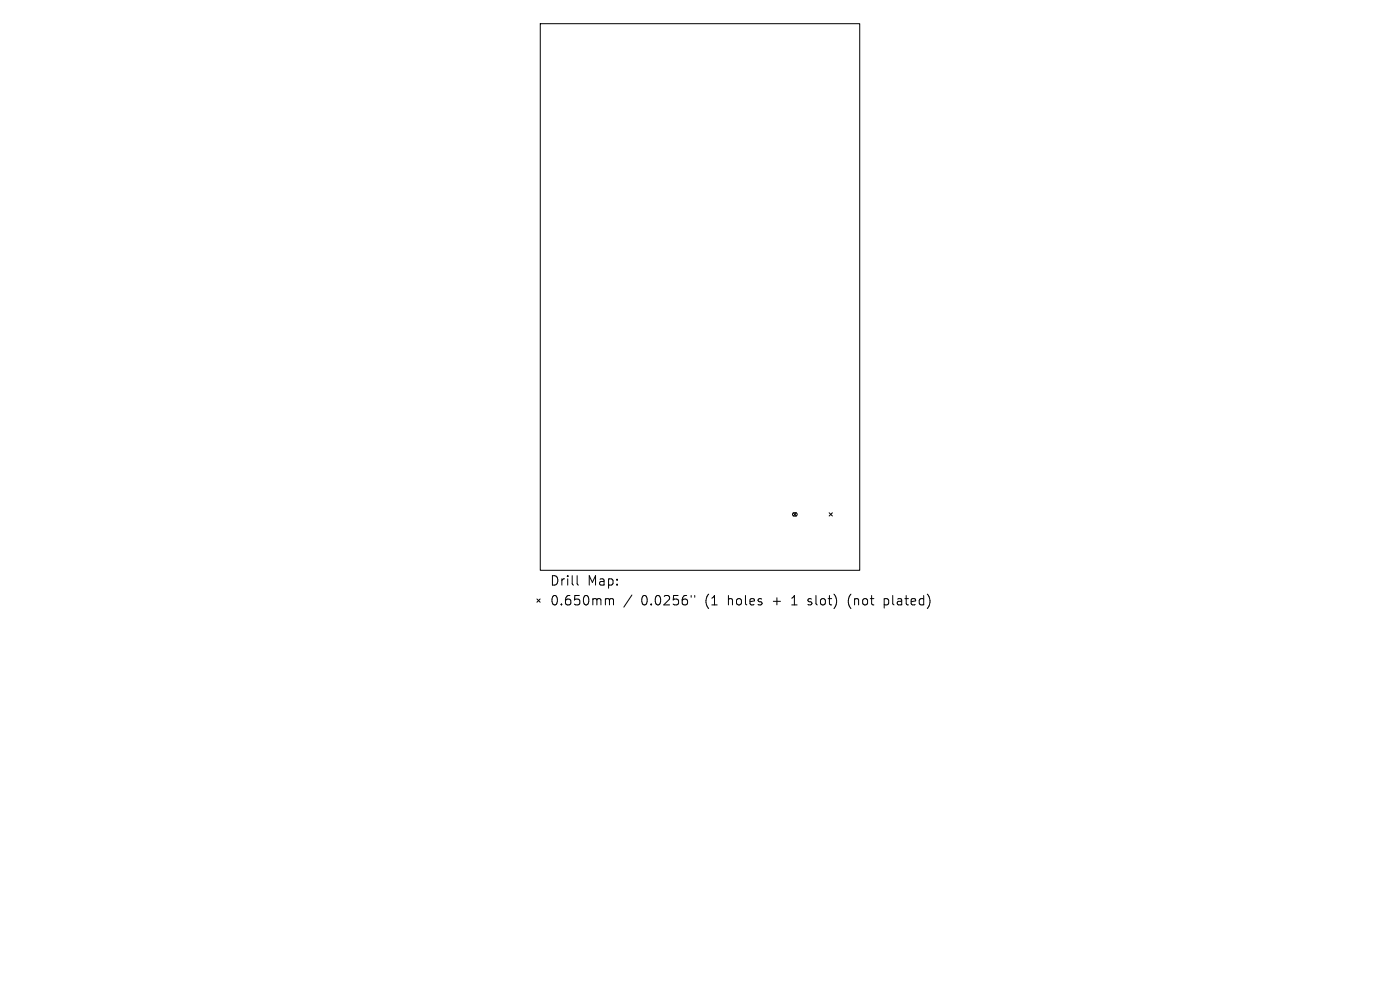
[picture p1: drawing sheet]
<svg xmlns="http://www.w3.org/2000/svg" width="297mm" height="210mm" viewBox="0 0 297 210" stroke-linecap="round" stroke-linejoin="round" font-family="sans-serif">
<defs><g id="words">
<g font-size="2.8">
<text x="116.6" y="124.5">Drill</text>
<text x="124.6" y="124.5">Map:</text>
<text x="116.6" y="128.7">0.650mm</text>
<text x="136" y="128.7">0.0256&quot;</text>
<text x="149.8" y="128.7">(1</text>
<text x="154.7" y="128.7">holes</text>
<text x="164.4" y="128.7">+</text>
<text x="168.6" y="128.7">1</text>
<text x="172.3" y="128.7">slot)</text>
<text x="181" y="128.7">(not</text>
<text x="188.8" y="128.7">plated)</text>
</g>
</g></defs>
<g fill="none" stroke="#000" stroke-width=".21">
<path d="M114.6 5h67.8v116h-67.8zM168.2 108.9l.7-.1 .2 .5-.3 .2-.5-.1-.2-.2zM168.3 108.8l.7 .7M169 108.8l-.7 .7M175.9 108.8l.7 .7M176.6 108.8l-.7 .7M113.9 127.1l.7 .6M114.6 127.1l-.7 .6M122.4 122.1v1.7l.3 .3M128.7 127h.3l.3 .3M129.3 127.3l.3-.3 .5 .1v1.2M129.3 127.3v1"/>
<path d="M134.1 126.2l-1.8 2.6M146.6 126.3v.4M147.4 126.3v.4M171.4 128.2l.2 .1M171.5 127.1v.5M180.2 126.4l-.2 1 .2 1.3M187.6 127v2M187.6 128.2l.5 .1M188.1 127l-.5 .1"/>
</g>
<use href="#words"/>
</svg>
